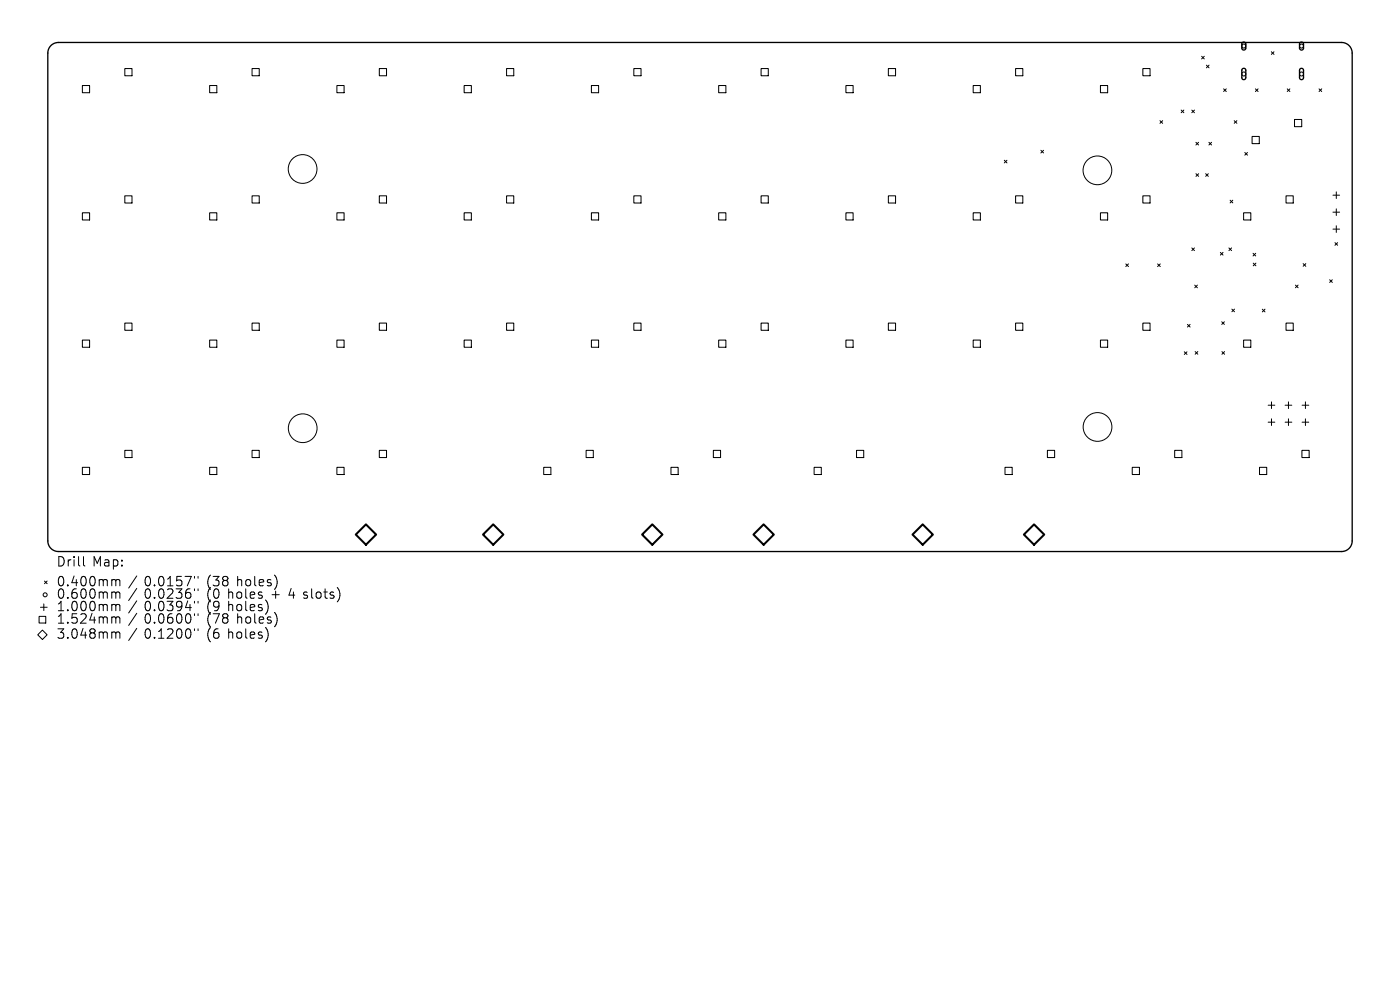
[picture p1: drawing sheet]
<svg xmlns="http://www.w3.org/2000/svg" width="297mm" height="210mm" viewBox="0 0 297 210" stroke-linecap="round" stroke-linejoin="round" font-family="sans-serif">
<defs><g id="words">
<g font-size="2.8">
<text x="12" y="120.6">Drill</text>
<text x="12" y="124.8">0.400mm</text>
<text x="19.6" y="120.6">Map:</text>
<text x="30.6" y="124.8">0.0157&quot;</text>
<text x="43.9" y="124.8">(38</text>
<text x="50.3" y="124.8">holes)</text>
<text x="12" y="127.4">0.600mm</text>
<text x="12" y="130.1">1.000mm</text>
<text x="30.6" y="127.4">0.0236&quot;</text>
<text x="30.6" y="130.1">0.0394&quot;</text>
<text x="43.9" y="127.4">(0</text>
<text x="43.9" y="130.1">(9</text>
<text x="48.4" y="127.4">holes</text>
<text x="48.4" y="130.1">holes)</text>
<text x="57.7" y="127.4">+</text>
<text x="61.5" y="127.4">4 slots)</text>
<text x="12" y="132.7">1.524mm</text>
<text x="12" y="135.9">3.048mm</text>
<text x="30.6" y="132.7">0.0600&quot;</text>
<text x="30.6" y="135.9">0.1200&quot;</text>
<text x="43.9" y="132.7">(78</text>
<text x="43.9" y="135.9">(6</text>
<text x="48.4" y="135.9">holes)</text>
<text x="50.3" y="132.7">holes)</text>
</g>
</g></defs>
<path d="M10.8 9.6l.6-.4 1-.2h272.2a2.25 2.25 0 0 1 2.3 2.3v103.4a2.25 2.25 0 0 1-2.3 2.3h-272.2a2.25 2.25 0 0 1-2.3-2.3v-103.4l.2-.8zM263.6 9l.4-.1 .3 .3v1.1l-.3 .3h-.3l-.2-.3zM263.6 14.6l.4-.1 .3 .3v1.7l-.4 .4-.3-.1-.2-.3v-1.6zM275.8 9l.4-.1 .3 .3v1.1l-.3 .3h-.3l-.2-.3zM275.8 14.6l.5-.1 .2 .3v1.7l-.3 .4-.3-.1-.2-.3v-1.6z" fill="none" stroke="#000" stroke-width=".28"/>
<g fill="none" stroke="#000" stroke-width=".21">
<path d="M254.9 11.9l.6 .6M255.5 11.9l-.6 .6M255.9 13.8l.6 .6M256.5 13.8l-.6 .6M259.6 18.8l.5 .6M260.1 18.8l-.5 .6M266.3 18.8l.6 .6M266.9 18.8l-.6 .6M269.7 11l.6 .5M270.3 11l-.6 .5M273.1 18.8l.5 .6M273.6 18.8l-.5 .6"/>
<path d="M279.8 18.8l.6 .6M280.4 18.8l-.6 .6M213.1 34l.5 .6M213.6 34l-.5 .6M220.8 31.9l.6 .5M221.4 31.9l-.6 .5M246.1 25.6l.5 .6M246.6 25.6l-.5 .6M250.6 23.3l.5 .6M251.1 23.3l-.5 .6M252.8 23.3l.6 .6M253.4 23.3l-.6 .6"/>
<path d="M253.7 30.2l.6 .6M253.7 36.8l.6 .6M254.3 30.2l-.6 .6M254.3 36.8l-.6 .6M255.8 36.8l.5 .6M256.3 36.8l-.5 .6M256.5 30.2l.5 .6M257 30.2l-.5 .6M261.8 25.6l.6 .6M262.4 25.6l-.6 .6M264.1 32.3l.5 .6M264.6 32.3l-.5 .6"/>
<path d="M238.8 56l.6 .5M239.4 56l-.6 .5M245.6 56l.5 .5M246.1 56l-.5 .5M252.8 52.6l.6 .6M253.4 52.6l-.6 .6M258.9 53.5l.6 .6M259.5 53.5l-.6 .6M260.7 52.6l.6 .6M261 42.5l.5 .5M261.3 52.6l-.6 .6M261.5 42.5l-.5 .5"/>
<path d="M265.8 53.7l.6 .6M265.9 55.8l.5 .6M266.4 53.7l-.6 .6M266.4 55.8l-.5 .6M276.5 55.9l.5 .6M277 55.9l-.5 .6M282.1 59.3l.5 .6M282.6 59.3l-.5 .6M282.8 41.4h1.4M282.8 45h1.4M282.8 48.6h1.4M283.2 51.5l.6 .5"/>
<path d="M283.5 40.7v1.4M283.5 44.3v1.4M283.5 47.9v1.4M283.8 51.5l-.6 .5M251.2 74.6l.6 .6M251.8 74.6l-.6 .6M251.9 68.8l.6 .6M252.5 68.8l-.6 .6M253.5 60.5l.5 .5M253.5 74.6l.6 .5M254 60.5l-.5 .5M254.1 74.6l-.6 .5"/>
<path d="M259.2 68.3l.5 .5M259.2 74.6l.6 .5M259.7 68.3l-.5 .5M259.8 74.6l-.6 .5M261.3 65.6l.6 .5M261.9 65.6l-.6 .5M267.8 65.6l.6 .6M268.4 65.6l-.6 .6M274.8 60.5l.6 .5M275.4 60.5l-.6 .5M269 86h1.4M269 89.6h1.4"/>
<path d="M269.7 85.2v1.5M269.7 88.8v1.5M272.6 86h1.4M272.6 89.6h1.4M273.3 85.2v1.5M273.3 88.8v1.5M276.2 86h1.4M276.2 89.6h1.4M276.9 85.2v1.5M276.9 88.8v1.5M17.7 118.1v1.7l.3 .3M8.3 130.8h1.4v1.4h-1.4z"/>
<path d="M8.6 128.8h1.4M9 133.7l1 1-1 1-1-1zM9.3 128.1v1.4M9.4 123.3l.6 .5M10 123.3l-.6 .5M24.3 122.9l.3 .3M24.3 125.6l.3 .3M24.3 128.2l.3 .3M24.3 130.9l.3 .2M24.3 134.1l.3 .2M24.6 123.2v1.1M24.6 125.9v1"/>
<path d="M24.6 128.5v1.1M24.6 131.1v1.1M24.6 134.3v1.1M24.6 123.2l.3-.3 .4 .1 .1 1.3M24.6 125.9l.3-.3 .4 .1 .1 1.2M24.6 128.5l.3-.3 .4 .1 .1 1.3M24.6 131.1l.3-.2 .4 .1 .1 1.2M24.6 134.3l.3-.2 .4 .1 .1 1.2M29 122.2l-1.7 2.5M29 124.8l-1.7 2.6M29 127.5l-1.7 2.5M29 130.1l-1.7 2.6"/>
<path d="M29 133.3l-1.7 2.6M41.3 122.3v.4M41.3 124.9v.4M41.3 127.6v.3M41.3 130.2v.4M41.3 133.4v.4M42 122.3v.4M42 124.9v.4M42 127.6v.3M42 130.2v.4M42 133.4v.4M56.8 128.1v1.4"/>
<path d="M56.8 134v1.3M58.7 122.8v1.4M58.7 130.8v1.3"/>
<circle cx="263.9" cy="9.8" r=".42"/>
<circle cx="263.9" cy="15.7" r=".42"/>
<circle cx="276.1" cy="9.8" r=".43"/>
<circle cx="276.1" cy="15.7" r=".43"/>
<circle cx="64.2" cy="35.8" r="3"/>
<circle cx="232.8" cy="36.1" r="3"/>
<circle cx="64.2" cy="90.8" r="3"/>
<circle cx="232.8" cy="90.6" r="3"/>
<circle cx="9.6" cy="126.2" r=".43"/>
</g>
<g fill="none" stroke="#000" stroke-width=".22">
<path d="M17.5 18.1h1.5v1.6h-1.5zM26.5 14.5h1.5v1.6h-1.5zM44.5 18.1h1.5v1.6h-1.5zM53.5 14.5h1.5v1.6h-1.5zM71.5 18.1h1.5v1.6h-1.5zM80.5 14.5h1.5v1.6h-1.5zM98.5 18.1h1.5v1.6h-1.5zM107.5 14.5h1.5v1.6h-1.5zM125.5 18.1h1.5v1.6h-1.5zM134.5 14.5h1.5v1.6h-1.5zM152.5 18.1h1.5v1.6h-1.5zM161.5 14.5h1.5v1.6h-1.5z"/>
<path d="M179.5 18.1h1.5v1.6h-1.5zM188.5 14.5h1.5v1.6h-1.5zM206.5 18.1h1.5v1.6h-1.5zM215.5 14.5h1.5v1.6h-1.5zM233.5 18.1h1.5v1.6h-1.5zM242.5 14.5h1.5v1.6h-1.5zM265.6 28.9h1.6v1.6h-1.6zM274.6 25.3h1.6v1.6h-1.6zM17.5 45.1h1.5v1.6h-1.5zM26.5 41.5h1.5v1.6h-1.5zM44.5 45.1h1.5v1.6h-1.5zM53.5 41.5h1.5v1.6h-1.5z"/>
<path d="M71.5 45.1h1.5v1.6h-1.5zM80.5 41.5h1.5v1.6h-1.5zM98.5 45.1h1.5v1.6h-1.5zM107.5 41.5h1.5v1.6h-1.5zM125.5 45.1h1.5v1.6h-1.5zM134.5 41.5h1.5v1.6h-1.5zM152.5 45.1h1.5v1.6h-1.5zM161.5 41.5h1.5v1.6h-1.5zM179.5 45.1h1.5v1.6h-1.5zM188.5 41.5h1.5v1.6h-1.5zM206.5 45.1h1.5v1.6h-1.5zM215.5 41.5h1.5v1.6h-1.5z"/>
<path d="M233.5 45.1h1.5v1.6h-1.5zM242.5 41.5h1.5v1.6h-1.5zM263.8 45.1h1.6v1.6h-1.6zM272.8 41.5h1.6v1.6h-1.6zM17.5 72.1h1.5v1.6h-1.5zM26.5 68.5h1.5v1.6h-1.5zM44.5 72.1h1.5v1.6h-1.5zM53.5 68.5h1.5v1.6h-1.5zM71.5 72.1h1.5v1.6h-1.5zM80.5 68.5h1.5v1.6h-1.5zM98.5 72.1h1.5v1.6h-1.5zM107.5 68.5h1.5v1.6h-1.5z"/>
<path d="M125.5 72.1h1.5v1.6h-1.5zM134.5 68.5h1.5v1.6h-1.5zM152.5 72.1h1.5v1.6h-1.5zM161.5 68.5h1.5v1.6h-1.5zM179.5 72.1h1.5v1.6h-1.5zM188.5 68.5h1.5v1.6h-1.5zM206.5 72.1h1.5v1.6h-1.5zM215.5 68.5h1.5v1.6h-1.5zM233.5 72.1h1.5v1.6h-1.5zM242.5 68.5h1.5v1.6h-1.5zM263.8 72.1h1.6v1.6h-1.6zM272.8 68.5h1.6v1.6h-1.6z"/>
<path d="M17.5 99.1h1.5v1.6h-1.5zM26.5 95.5h1.5v1.6h-1.5zM44.5 99.1h1.5v1.6h-1.5zM53.5 95.5h1.5v1.6h-1.5zM71.5 99.1h1.5v1.6h-1.5zM80.5 95.5h1.5v1.6h-1.5zM115.3 99.1h1.6v1.6h-1.6zM124.3 95.5h1.6v1.6h-1.6zM142.3 99.1h1.6v1.6h-1.6zM151.3 95.5h1.6v1.6h-1.6zM172.7 99.1h1.5v1.6h-1.5zM181.7 95.5h1.5v1.6h-1.5z"/>
<path d="M213.2 99.1h1.5v1.6h-1.5zM222.2 95.5h1.5v1.6h-1.5zM240.2 99.1h1.5v1.6h-1.5zM249.2 95.5h1.5v1.6h-1.5zM267.2 99.1h1.5v1.6h-1.5zM276.2 95.5h1.5v1.6h-1.5z"/>
</g>
<path d="M77.6 111.2l2.2 2.2-2.2 2.2-2.1-2.2zM102.5 113.4l2.1-2.2 2.2 2.2-2.2 2.2zM136.2 113.4l2.2-2.2 2.1 2.2-2.1 2.2zM162 111.2l2.2 2.2-2.2 2.2-2.2-2.2zM195.7 111.2l2.2 2.2-2.2 2.2-2.1-2.2zM219.4 111.2l2.1 2.2-2.1 2.2-2.2-2.2z" fill="none" stroke="#000" stroke-width=".43"/>
<use href="#words"/>
</svg>
